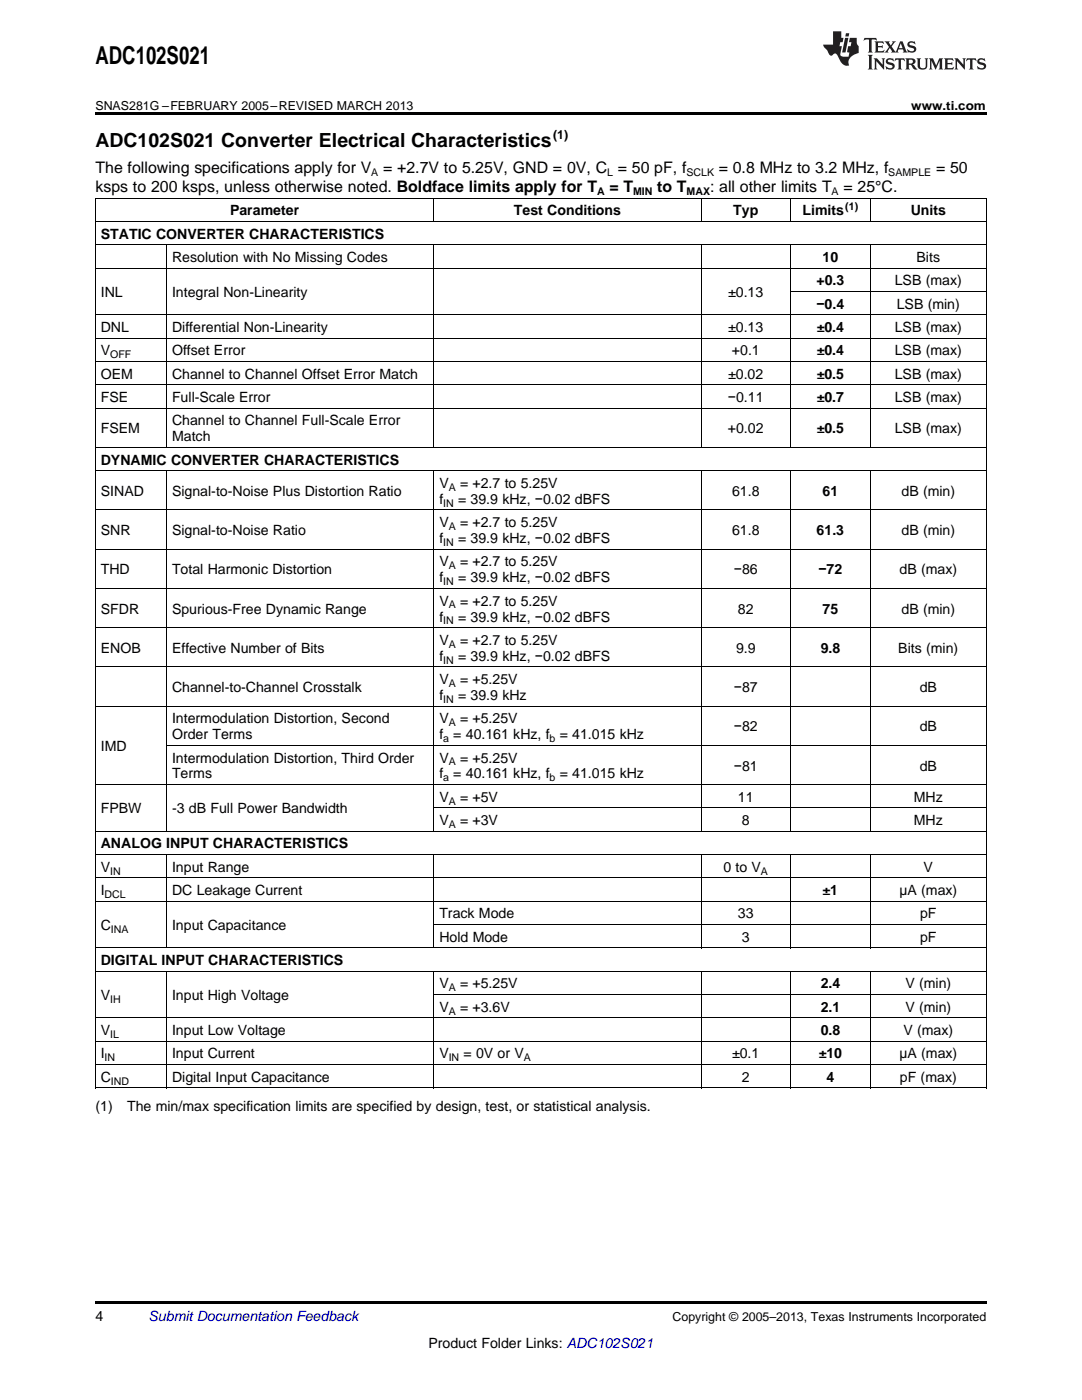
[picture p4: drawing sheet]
<svg xmlns="http://www.w3.org/2000/svg" width="216mm" height="279mm" viewBox="0 0 216 279" stroke-linecap="round" stroke-linejoin="round" font-family="sans-serif">
<defs><g id="words">
<text font-size="4.9" x="19" y="12.8">ADC102S021</text>
<text font-size="3.9" x="19" y="29.3">ADC102S021 Converter Electrical Characteristics</text>
<g font-size="3.2">
<text x="19" y="34.4">The following specifications apply for V</text>
<text x="76.4" y="34.4">= +2.7V to 5.25V, GND = 0V, C = 50 pF, f</text>
<text x="143.4" y="34.4">= 0.8 MHz to 3.2 MHz, f</text>
<text x="186.8" y="34.4">= 50</text>
<text x="19" y="38.3">ksps to 200 ksps, unless otherwise noted. Boldface limits apply for T</text>
<text x="121.6" y="38.3">= T</text>
<text x="131.1" y="38.3">to T</text>
<text x="141.7" y="38.3">: all other limits T</text>
<text x="168.3" y="38.3">= 25°C.</text>
</g>
<g font-size="2.8">
<text x="20.1" y="47.6">STATIC CONVERTER CHARACTERISTICS</text>
<text x="45.9" y="43">Parameter</text>
<text x="102.6" y="43">Test Conditions</text>
<text x="146.3" y="43">Typ</text>
<text x="160.1" y="43">Limits</text>
<text x="181.7" y="43">Units</text>
<text x="34.3" y="52.3">Resolution with No Missing Codes</text>
<text x="164.1" y="52.3">10</text>
<text x="182.9" y="52.3">Bits</text>
<text x="20.1" y="59.3">INL</text>
<text x="34.3" y="59.3">Integral Non-Linearity</text>
<text x="145.3" y="59.3">±0.13</text>
<text x="162.9" y="56.9">+0.3</text>
<text x="178.5" y="56.9">LSB (max)</text>
<text x="162.9" y="61.6">−0.4</text>
<text x="178.9" y="61.6">LSB (min)</text>
<text x="20.1" y="66.3">DNL</text>
<text x="20.1" y="70.9">V</text>
<text x="34.3" y="66.3">Differential Non-Linearity</text>
<text x="34.3" y="70.9">Offset Error</text>
<text x="145.3" y="66.3">±0.13</text>
<text x="146" y="70.9">+0.1</text>
<text x="163" y="66.3">±0.4</text>
<text x="163" y="70.9">±0.4</text>
<text x="178.5" y="66.3">LSB (max)</text>
<text x="178.5" y="70.9">LSB (max)</text>
<text x="20.1" y="75.6">OEM</text>
<text x="34.3" y="75.6">Channel to Channel Offset Error Match</text>
<text x="145.3" y="75.6">±0.02</text>
<text x="163" y="75.6">±0.5</text>
<text x="178.5" y="75.6">LSB (max)</text>
<text x="20.1" y="80.2">FSE</text>
<text x="34.3" y="80.2">Full-Scale Error</text>
<text x="145.2" y="80.2">−0.11</text>
<text x="163" y="80.2">±0.7</text>
<text x="178.5" y="80.2">LSB (max)</text>
<text x="20.1" y="86.5">FSEM</text>
<text x="34.3" y="84.9">Channel to Channel Full-Scale Error</text>
<text x="34.3" y="88.1">Match</text>
<text x="145.2" y="86.5">+0.02</text>
<text x="163" y="86.5">±0.5</text>
<text x="178.5" y="86.5">LSB (max)</text>
<text x="20.1" y="92.7">DYNAMIC CONVERTER CHARACTERISTICS</text>
<text x="20.1" y="99">SINAD</text>
<text x="34.3" y="99">Signal-to-Noise Plus Distortion Ratio</text>
<text x="87.7" y="97.4">V</text>
<text x="87.7" y="100.5">f</text>
<text x="91.4" y="100.5">= 39.9 kHz, −0.02 dBFS</text>
<text x="91.8" y="97.4">= +2.7 to 5.25V</text>
<text x="146.1" y="99">61.8</text>
<text x="164.1" y="99">61</text>
<text x="179.9" y="99">dB (min)</text>
<text x="20.1" y="106.8">SNR</text>
<text x="34.3" y="106.8">Signal-to-Noise Ratio</text>
<text x="87.7" y="105.2">V</text>
<text x="91.8" y="105.2">= +2.7 to 5.25V</text>
<text x="146.1" y="106.8">61.8</text>
<text x="162.9" y="106.8">61.3</text>
<text x="179.9" y="106.8">dB (min)</text>
<text x="87.7" y="108.4">f</text>
<text x="87.7" y="113">V</text>
<text x="91.4" y="108.4">= 39.9 kHz, −0.02 dBFS</text>
<text x="91.8" y="113">= +2.7 to 5.25V</text>
<text x="20.1" y="114.6">THD</text>
<text x="34.3" y="114.6">Total Harmonic Distortion</text>
<text x="87.7" y="116.2">f</text>
<text x="91.4" y="116.2">= 39.9 kHz, −0.02 dBFS</text>
<text x="146.4" y="114.6">−86</text>
<text x="163.3" y="114.6">−72</text>
<text x="179.5" y="114.6">dB (max)</text>
<text x="20.1" y="122.4">SFDR</text>
<text x="34.3" y="122.4">Spurious-Free Dynamic Range</text>
<text x="87.7" y="120.9">V</text>
<text x="87.7" y="124">f</text>
<text x="91.4" y="124">= 39.9 kHz, −0.02 dBFS</text>
<text x="91.8" y="120.9">= +2.7 to 5.25V</text>
<text x="147.2" y="122.4">82</text>
<text x="164.1" y="122.4">75</text>
<text x="179.9" y="122.4">dB (min)</text>
<text x="20.1" y="130.3">ENOB</text>
<text x="34.3" y="130.3">Effective Number of Bits</text>
<text x="87.7" y="128.7">V</text>
<text x="87.7" y="131.9">f</text>
<text x="91.4" y="131.9">= 39.9 kHz, −0.02 dBFS</text>
<text x="91.8" y="128.7">= +2.7 to 5.25V</text>
<text x="146.9" y="130.3">9.9</text>
<text x="163.8" y="130.3">9.8</text>
<text x="179.2" y="130.3">Bits (min)</text>
<text x="87.7" y="136.5">V</text>
<text x="91.8" y="136.5">= +5.25V</text>
<text x="34.3" y="138.1">Channel-to-Channel Crosstalk</text>
<text x="87.7" y="139.7">f</text>
<text x="91.4" y="139.7">= 39.9 kHz</text>
<text x="146.4" y="138.1">−87</text>
<text x="183.5" y="138.1">dB</text>
<text x="20.1" y="149.9">IMD</text>
<text x="34.3" y="144.4">Intermodulation Distortion, Second</text>
<text x="34.3" y="147.5">Order Terms</text>
<text x="87.7" y="144.4">V</text>
<text x="87.7" y="147.5">f</text>
<text x="90.5" y="147.5">= 40.161 kHz, f</text>
<text x="91.8" y="144.4">= +5.25V</text>
<text x="111.7" y="147.5">= 41.015 kHz</text>
<text x="146.4" y="145.9">−82</text>
<text x="183.5" y="145.9">dB</text>
<text x="34.3" y="152.2">Intermodulation Distortion, Third Order</text>
<text x="34.3" y="155.4">Terms</text>
<text x="87.7" y="152.2">V</text>
<text x="87.7" y="155.4">f</text>
<text x="90.5" y="155.4">= 40.161 kHz, f</text>
<text x="91.8" y="152.2">= +5.25V</text>
<text x="111.7" y="155.4">= 41.015 kHz</text>
<text x="146.4" y="153.8">−81</text>
<text x="183.5" y="153.8">dB</text>
<text x="87.7" y="160">V</text>
<text x="91.8" y="160">= +5V</text>
<text x="147.2" y="160">11</text>
<text x="182.4" y="160">MHz</text>
<text x="20.1" y="162.3">FPBW</text>
<text x="34.3" y="162.3">-3 dB Full Power Bandwidth</text>
<text x="87.7" y="164.7">V</text>
<text x="91.8" y="164.7">= +3V</text>
<text x="148" y="164.7">8</text>
<text x="182.4" y="164.7">MHz</text>
<text x="20.1" y="169.3">ANALOG INPUT CHARACTERISTICS</text>
<text x="20.1" y="174">V</text>
<text x="34.3" y="174">Input Range</text>
<text x="144.4" y="174">0 to V</text>
<text x="184.3" y="174">V</text>
<text x="20.1" y="178.6">I</text>
<text x="34.3" y="178.6">DC Leakage Current</text>
<text x="164.1" y="178.6">±1</text>
<text x="179.5" y="178.6">µA (max)</text>
<text x="20.1" y="185.6">C</text>
<text x="34.3" y="185.6">Input Capacitance</text>
<text x="87.7" y="183.3">Track Mode</text>
<text x="147.2" y="183.3">33</text>
<text x="183.6" y="183.3">pF</text>
<text x="87.7" y="188">Hold Mode</text>
<text x="148" y="188">3</text>
<text x="183.6" y="188">pF</text>
<text x="20.1" y="192.6">DIGITAL INPUT CHARACTERISTICS</text>
<text x="87.7" y="197.3">V</text>
<text x="91.8" y="197.3">= +5.25V</text>
<text x="163.8" y="197.3">2.4</text>
<text x="180.7" y="197.3">V (min)</text>
<text x="20.1" y="199.6">V</text>
<text x="34.3" y="199.6">Input High Voltage</text>
<text x="87.7" y="201.9">V</text>
<text x="91.8" y="201.9">= +3.6V</text>
<text x="163.8" y="201.9">2.1</text>
<text x="180.7" y="201.9">V (min)</text>
<text x="20.1" y="206.6">V</text>
<text x="34.3" y="206.6">Input Low Voltage</text>
<text x="163.8" y="206.6">0.8</text>
<text x="180.3" y="206.6">V (max)</text>
<text x="20.1" y="211.2">I</text>
<text x="20.1" y="215.9">C</text>
<text x="34.3" y="211.2">Input Current</text>
<text x="34.3" y="215.9">Digital Input Capacitance</text>
<text x="87.7" y="211.2">V</text>
<text x="92.5" y="211.2">= 0V or V</text>
<text x="146.1" y="211.2">±0.1</text>
<text x="148" y="215.9">2</text>
<text x="163.4" y="211.2">±10</text>
<text x="164.9" y="215.9">4</text>
<text x="179.5" y="211.2">µA (max)</text>
<text x="179.6" y="215.9">pF (max)</text>
<text x="19" y="221.8">(1)</text>
<text x="25.4" y="221.8">The min/max specification limits are specified by design, test, or statistical analysis.</text>
<text x="19" y="263.6">4</text>
<text x="85.5" y="269">Product Folder Links: ADC102S021</text>
</g>
<text font-size="2.8" fill="#0000c8" x="29.6" y="263.6">Submit Documentation Feedback</text>
<g font-size="2.5">
<text x="19" y="21.9">SNAS281G –FEBRUARY 2005–REVISED MARCH 2013</text>
<text x="181.8" y="21.9">www.ti.com</text>
<text x="110.4" y="27.7">(1)</text>
<text x="134.2" y="263.6">Copyright © 2005–2013, Texas Instruments Incorporated</text>
</g>
<g font-size="2.1">
<text x="74.1" y="35.1">A</text>
<text x="121.2" y="35.1">L</text>
<text x="137" y="35.1">SCLK</text>
<text x="177.3" y="35.1">SAMPLE</text>
<text x="119.1" y="38.9">A</text>
<text x="126.3" y="38.9">MIN</text>
<text x="137" y="38.9">MAX</text>
<text x="165.9" y="38.9">A</text>
<text x="168.7" y="41.8">(1)</text>
<text x="22" y="71.5">OFF</text>
<text x="88.4" y="101.1">IN</text>
<text x="89.5" y="97.9">A</text>
<text x="89.5" y="105.8">A</text>
<text x="88.4" y="108.9">IN</text>
<text x="89.5" y="113.6">A</text>
<text x="88.4" y="116.8">IN</text>
<text x="88.4" y="124.6">IN</text>
<text x="89.5" y="121.4">A</text>
<text x="89.5" y="129.3">A</text>
<text x="88.4" y="132.4">IN</text>
<text x="89.5" y="137.1">A</text>
<text x="88.4" y="140.3">IN</text>
<text x="88.4" y="148.1">a</text>
<text x="89.5" y="144.9">A</text>
<text x="109.7" y="148.1">b</text>
<text x="88.4" y="155.9">a</text>
<text x="89.5" y="152.8">A</text>
<text x="109.7" y="155.9">b</text>
<text x="89.5" y="160.6">A</text>
<text x="89.5" y="165.2">A</text>
<text x="20.9" y="179.2">DCL</text>
<text x="22" y="174.6">IN</text>
<text x="151.8" y="174.6">A</text>
<text x="22.1" y="186.2">INA</text>
<text x="89.5" y="197.8">A</text>
<text x="22" y="200.2">IH</text>
<text x="89.5" y="202.5">A</text>
<text x="22" y="207.2">IL</text>
<text x="20.9" y="211.8">IN</text>
<text x="89.5" y="211.8">IN</text>
<text x="104.5" y="211.8">A</text>
<text x="22.1" y="216.5">IND</text>
</g>
</g></defs>
<path d="M19 22.5h177.8v.5h-177.8zM19 259.7h177.8v.5h-177.8z" fill="#000"/>
<g fill="none" stroke="#000" stroke-width=".2">
<path d="M19 39.5h177.8M19.1 39.6v177.6M86.6 39.6v4.6M139.9 39.6v4.6M157.7 39.6v4.6M173.7 39.6v4.6M196.8 39.6v177.6M19 53.5h177.8M19 48.8h177.8M19 44.2h177.8M33.2 48.9v40.4M86.6 48.9v40.4"/>
<path d="M139.9 48.9v40.4M157.7 48.9v40.4M157.7 58.2h39.1M173.7 48.9v40.4M19 76.8h177.8M19 72.1h177.8M19 67.5h177.8M19 62.8h177.8M19 93.9h177.8M19 89.3h177.8M19 81.4h177.8M33.2 94v71.9"/>
<path d="M86.6 94v71.9M139.9 94v71.9M157.7 94v71.9M173.7 94v71.9M19 117.4h177.8M19 109.6h177.8M19 101.8h177.8M19 133.1h177.8M19 125.3h177.8M19 156.6h177.8M19 140.9h177.8M33.3 148.7h163.5"/>
<path d="M19 179.9h177.8M19 175.2h177.8M19 170.6h177.8M19 165.9h177.8M33.2 170.6v18.6M86.6 170.6v18.6M86.6 161.2h110.2M139.9 170.6v18.6M157.7 170.6v18.6M173.7 170.6v18.6M19 193.8h177.8M19 189.2h177.8"/>
<path d="M33.2 193.9v23.3M86.6 193.9v23.3M86.6 198.5h110.2M86.6 184.5h110.2M139.9 193.9v23.3M157.7 193.9v23.3M173.7 193.9v23.3M19 217.1h177.8M19 212.5h177.8M19 207.8h177.8M19 203.1h177.8"/>
</g>
<g fill="#231f20">
<path d="M172.5 7.6l-.1 .5 .4-.2h.6v.1v2.1l-.2 .4h.9l-.2-.4v-2.1l.1-.1h.5l.5 .2-.2-.5zM174.5 8.3l.2 .3v1.5l-.2 .4h1.8l.2-.6a1.04 1.04 0 0 1-1.3 .2v-.7h.6l.3 .2v-.6l-.3 .2h-.6v-.6l.8-.1 .4 .3-.2-.5zM176.5 8.3l.9 1.1-.9 1.1h.8l-.2-.2 .4-.7 .5 .7-.2 .2h1.5l-.2-.2 .2-.4h.9l.1 .4-.2 .2h1l-.3-.3-.7-1.9h-.5l-.9 2-.8-1 .9-1h-.8l.1 .3-.4 .5-.3-.6 .1-.2zM179.7 8.6l.4 1h-.7zM181.3 8.4a.63 .63 0 0 0-.2 .7 .63 .63 0 0 0 .6 .4l.6 .2 .1 .2a.75 .75 0 0 1-.7 .4 .75 .75 0 0 1-.6-.5l.1 .7 .1-.1a1.11 1.11 0 0 0 1.5-.6 1.13 1.13 0 0 0-1.2-.8l-.1-.4a1.04 1.04 0 0 1 1.2 .2l-.2-.5-.2 .1-.4-.2zM173.2 10.9l.2 .4v2.2l-.2 .4h1l-.3-.4v-2.2l.3-.4zM174.3 11.6l.3 .4v1.5l-.3 .4h.8l-.2-.4v-1.3l1.5 1.7v-1.9l.2-.4h-.7l.2 .4v.9l-1.1-1.3zM177 11.8a.62 .62 0 0 0-.2 .7 .62 .62 0 0 0 .6 .4l.6 .1 .1 .3a.76 .76 0 0 1-.7 .3 .76 .76 0 0 1-.7-.4l.2 .7 .1-.1a1.11 1.11 0 0 0 1.5-.6 1.13 1.13 0 0 0-1.2-.8l-.1-.4a1.04 1.04 0 0 1 1.2 .2l-.2-.6-.2 .1-.5-.1zM178.7 11.6l-.2 .6a.61 .61 0 0 1 .8-.3v1.6l-.2 .4h.9l-.2-.4v-1.6a.63 .63 0 0 1 .7 .3l-.1-.6zM180.6 11.6l.3 .4v1.5l-.3 .4h1l-.2-.2-.1-.8 .6 .2a.76 .76 0 0 0 1.2 .7l-1-1a.58 .58 0 0 0 .6-.5 .58 .58 0 0 0-.5-.6zM181.4 11.9h.1a.45 .45 0 0 1 .5 .1 .45 .45 0 0 1 .1 .5l-.8 .2zM182.9 11.6l.2 .2a2.17 2.17 0 0 0 .3 1.9 .99 .99 0 0 0 1.6-.6v-1.1l.2-.4h-.7l.2 .2a1.92 1.92 0 0 1-.2 1.8 .6 .6 0 0 1-.9-.5v-1.1l.2-.4zM185.4 11.6l.2 .4v1.5l-.2 .4h.7l-.2-.4v-1.4l.8 1.8 .8-1.8v1.4l-.2 .4h.9l-.2-.4v-1.5l.2-.4h-.8l-.6 1.5-.6-1.5zM188.4 11.6l.2 .4v1.5l-.2 .4h1.8l.1-.6a1.04 1.04 0 0 1-1.2 .1v-.6h.5l.4 .2v-.6l-.4 .2h-.5v-.7h.8l.3 .3-.1-.6zM190.5 11.6l.2 .4v1.5l-.2 .4h.7l-.2-.4v-1.3l1.5 1.7v-1.9l.2-.4h-.7l.2 .4v.9l-1.1-1.3zM192.9 11.6l-.1 .6a.61 .61 0 0 1 .7-.3l.1 1.6-.3 .4h1l-.3-.4 .1-1.6a.63 .63 0 0 1 .7 .3l-.1-.6zM195.2 11.8a.62 .62 0 0 0-.2 .7 .62 .62 0 0 0 .6 .4l.6 .1 .1 .3a.76 .76 0 0 1-.7 .3 .76 .76 0 0 1-.6-.4l.1 .7 .1-.1a1.11 1.11 0 0 0 1.6-.6 1.13 1.13 0 0 0-1.3-.8l-.1-.4a1.04 1.04 0 0 1 1.2 .2l-.1-.6-.2 .1-.5-.1z"/>
<path d="M166.2 6.3v2.6h-1.9v.4l.8 .9a.91 .91 0 0 0 1 .8 .56 .56 0 0 1 .5-.3 .56 .56 0 0 1 .5 .3l.4 .8a1.53 1.53 0 0 0 1.9 1.2 1.54 1.54 0 0 1 1-2.1l.9-.3v-1.4a1.52 1.52 0 0 1-.4-1.6h-1.3l-.2 .8h.5l-.2 .8h-.5l-.1 1v.2l.4 .1-.2 .8a1.93 1.93 0 0 1-1.6-.3l.3-1.8h-.5l.2-.8h.4l.2-.8h-.4v-1.3zM168.6 7.6l-.6 2.9h.7l.6-2.9zM168.8 6.6l-.1 .7h.6l.2-.7z"/>
</g>
<use href="#words"/>
</svg>
